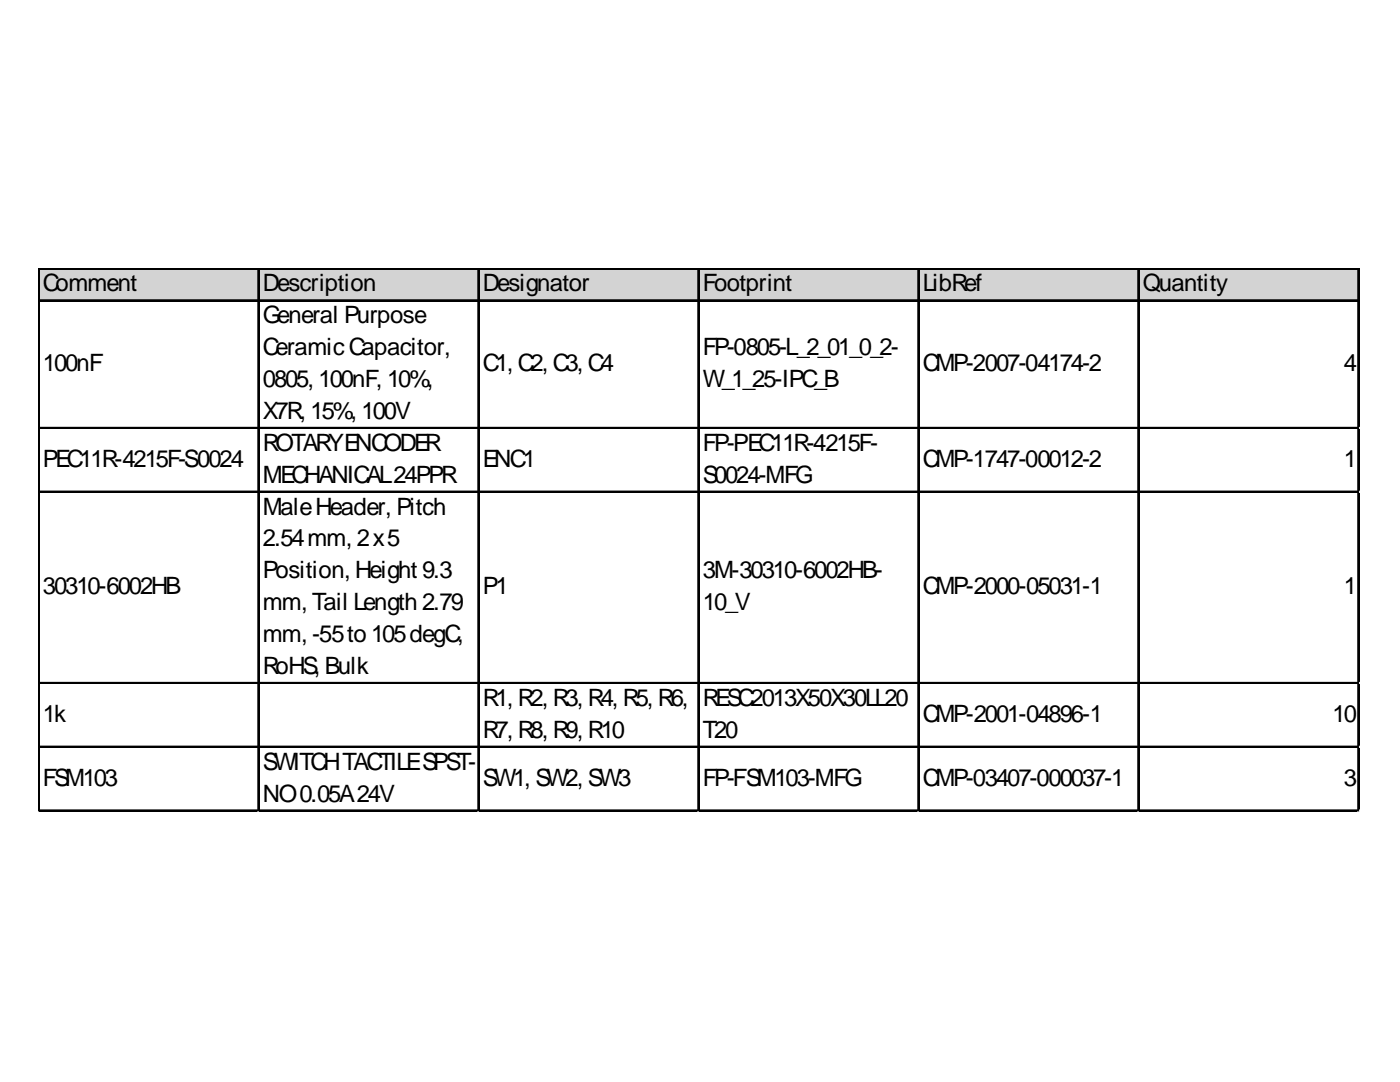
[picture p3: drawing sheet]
<svg xmlns="http://www.w3.org/2000/svg" width="279mm" height="216mm" viewBox="0 0 279 216" stroke-linecap="round" stroke-linejoin="round" font-family="sans-serif">
<defs><g id="words">
<g font-size="4.8">
<text x="8.6" y="58.2">Comment</text>
<text x="52.5" y="58.2">Description</text>
<text x="96.4" y="58.2">Designator</text>
<text x="140.3" y="58.2">Footprint</text>
<text x="184.2" y="58.2">LibRef</text>
<text x="228.1" y="58.2">Quantity</text>
<text x="52.5" y="64.5">General Purpose</text>
<text x="52.5" y="70.9">CeramicCapacitor,</text>
<text x="140.3" y="70.9">FP-0805-L_2_01_0_2-</text>
<text x="8.6" y="74.1">100nF</text>
<text x="52.5" y="77.2">0805, 100nF, 10%,</text>
<text x="96.4" y="74.1">C1, C2, C3, C4</text>
<text x="140.3" y="77.2">W_1_25-IPC_B</text>
<text x="184.2" y="74.1">CMP-2007-04174-2</text>
<text x="268.2" y="74.1">4</text>
<text x="52.5" y="83.6">X7R, 15%, 100V</text>
<text x="52.5" y="90">ROTARYENCODER</text>
<text x="140.3" y="90">FP-PEC11R-4215F-</text>
<text x="8.6" y="93.1">PEC11R-4215F-S0024</text>
<text x="96.4" y="93.1">ENC1</text>
<text x="184.2" y="93.1">CMP-1747-00012-2</text>
<text x="268.2" y="93.1">1</text>
<text x="52.5" y="96.3">MECHANICAL24PPR</text>
<text x="140.3" y="96.3">S0024-MFG</text>
<text x="52.5" y="102.7">MaleHeader, Pitch</text>
<text x="52.5" y="109">2.54mm, 2x5</text>
<text x="8.6" y="118.6">30310-6002HB</text>
<text x="52.5" y="115.4">Position, Height 9.3</text>
<text x="96.4" y="118.6">P1</text>
<text x="140.3" y="115.4">3M-30310-6002HB-</text>
<text x="184.2" y="118.6">CMP-2000-05031-1</text>
<text x="268.2" y="118.6">1</text>
<text x="52.5" y="121.8">mm, Tail Length 2.79</text>
<text x="140.3" y="121.8">10_V</text>
<text x="52.5" y="128.1">mm, -55to 105degC,</text>
<text x="52.5" y="134.5">RoHS, Bulk</text>
<text x="96.4" y="140.9">R1, R2, R3, R4, R5, R6,</text>
<text x="140.3" y="140.9">RESC2013X50X30LL20</text>
<text x="8.6" y="144">1k</text>
<text x="96.4" y="147.2">R7, R8, R9, R10</text>
<text x="140.3" y="147.2">T20</text>
<text x="184.2" y="144">CMP-2001-04896-1</text>
<text x="265.9" y="144">10</text>
<text x="52.5" y="153.6">SWITCHTACTILESPST-</text>
<text x="8.6" y="156.8">FSM103</text>
<text x="52.5" y="159.9">NO0.05A24V</text>
<text x="96.4" y="156.8">SW1, SW2, SW3</text>
<text x="140.3" y="156.8">FP-FSM103-MFG</text>
<text x="184.2" y="156.8">CMP-03407-000037-1</text>
<text x="268.2" y="156.8">3</text>
</g>
</g></defs>
<path d="M7.9 53.8h263.4v6.4h-263.4z" fill="#d3d3d3"/>
<g fill="none" stroke="#000" stroke-width=".32">
<path d="M7.6 53.5v108.5M7.8 53.5v108.5M7.9 53.5h263.4M7.9 53.7h263.4M7.9 59.9h263.4M51.5 53.8v108.2M51.7 53.8v108.2M95.4 53.8v108.2M95.6 53.8v108.2M139.3 53.8v108.2M139.5 53.8v108.2M183.2 53.8v108.2"/>
<path d="M183.4 53.8v108.2M227.1 53.8v108.2M227.3 53.8v108.2M271 53.8v108.2M271.2 53.8v108.2M7.9 60h263.4M7.9 85.3h263.4M7.9 85.5h263.4M7.9 98h263.4M7.9 98.2h263.4M7.9 136.2h263.4M7.9 136.4h263.4"/>
<path d="M7.9 148.9h263.4M7.9 149.1h263.4M7.9 161.7h263.4M7.9 161.8h263.4"/>
</g>
<path d="M7.6 162h.1" fill="none" stroke="#e0e0e0" stroke-width=".32"/>
<path d="M7.6 162h.3z" fill="#e0e0e0"/>
<path d="M51.5 162h.1" fill="none" stroke="#e0e0e0" stroke-width=".32"/>
<path d="M51.5 162h.3z" fill="#e0e0e0"/>
<path d="M95.4 162h.1" fill="none" stroke="#e0e0e0" stroke-width=".32"/>
<path d="M95.4 162h.3z" fill="#e0e0e0"/>
<path d="M139.3 162h.1" fill="none" stroke="#e0e0e0" stroke-width=".32"/>
<path d="M139.3 162h.3z" fill="#e0e0e0"/>
<path d="M183.2 162h.1" fill="none" stroke="#e0e0e0" stroke-width=".32"/>
<path d="M183.2 162h.3z" fill="#e0e0e0"/>
<path d="M227.1 162h.1" fill="none" stroke="#e0e0e0" stroke-width=".32"/>
<path d="M227.1 162h.3z" fill="#e0e0e0"/>
<path d="M271 162h.1" fill="none" stroke="#e0e0e0" stroke-width=".32"/>
<path d="M271 162h.3z" fill="#e0e0e0"/>
<path d="M271.3 85.3h.1" fill="none" stroke="#e0e0e0" stroke-width=".32"/>
<path d="M271.3 85.3v.3z" fill="#e0e0e0"/>
<path d="M271.3 98h.1" fill="none" stroke="#e0e0e0" stroke-width=".32"/>
<path d="M271.3 98v.4z" fill="#e0e0e0"/>
<path d="M271.3 136.2h.1" fill="none" stroke="#e0e0e0" stroke-width=".32"/>
<path d="M271.3 136.2v.3z" fill="#e0e0e0"/>
<path d="M271.3 148.9h.1" fill="none" stroke="#e0e0e0" stroke-width=".32"/>
<path d="M271.3 148.9v.4z" fill="#e0e0e0"/>
<path d="M271.3 161.7h.1" fill="none" stroke="#e0e0e0" stroke-width=".32"/>
<path d="M271.3 161.7v.3z" fill="#e0e0e0"/>
<use href="#words"/>
</svg>
